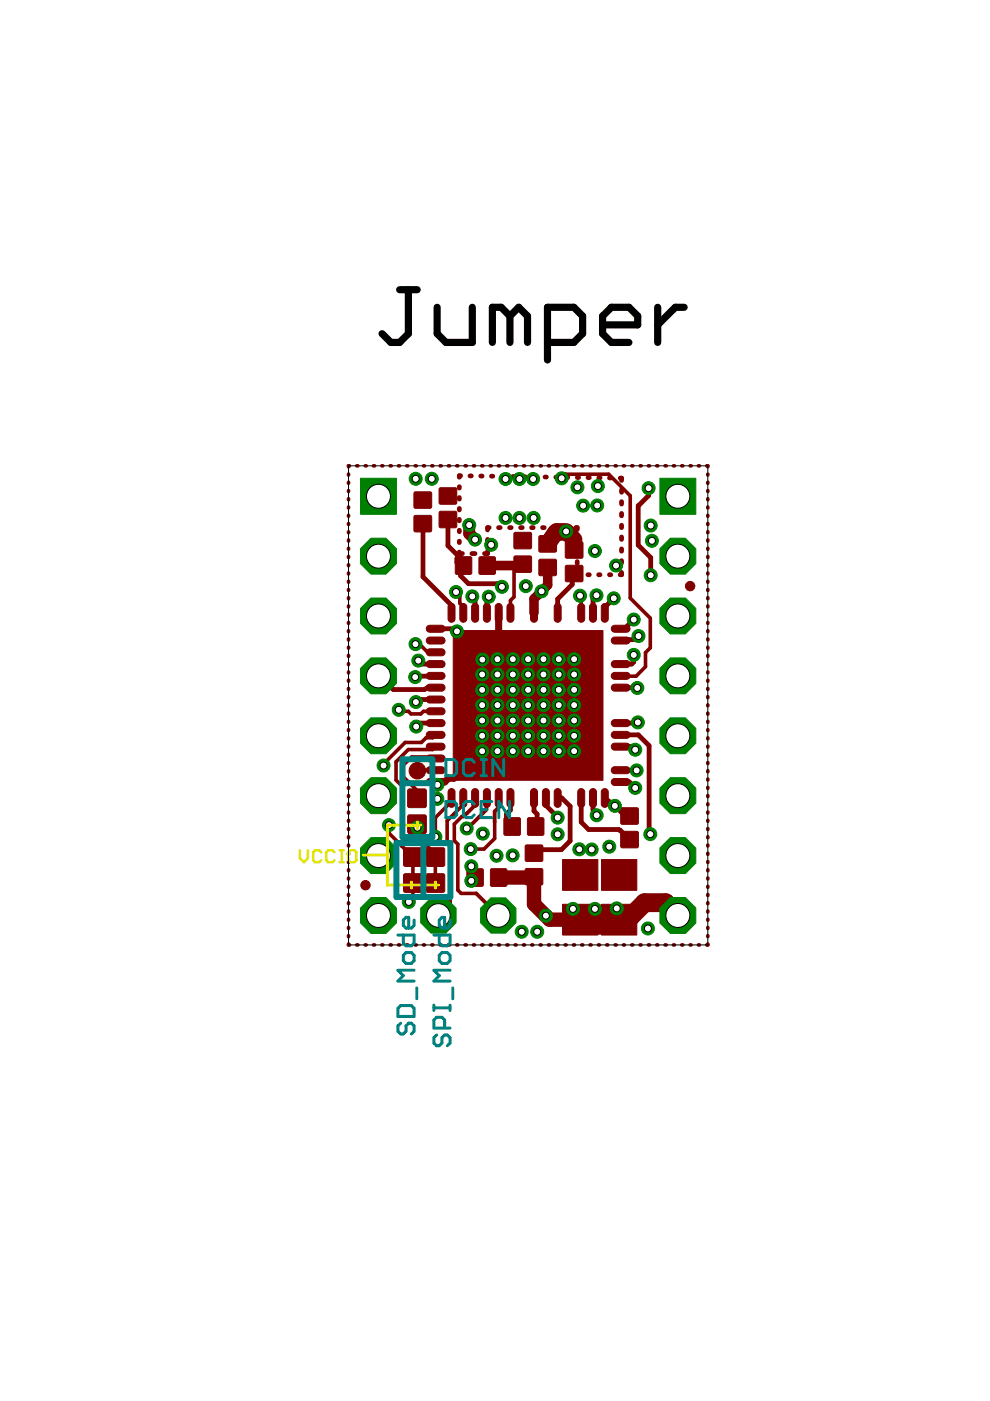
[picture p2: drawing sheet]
<svg xmlns="http://www.w3.org/2000/svg" width="210mm" height="297mm" viewBox="0 0 210 297" stroke-linecap="round" stroke-linejoin="round" font-family="sans-serif">
<g fill="#800000" stroke="#800000" stroke-width=".21">
<path d="M127.5 191.7h7.5v6.5h-7.5z"/>
<path d="M127.5 182.2h7.5v6.6h-7.5z"/>
<path d="M119.3 191.7h7.5v6.5h-7.5z"/>
<path d="M119.3 182.2h7.5v6.6h-7.5z"/>
<path d="M96.1 133.7h31.7v31.7h-31.7z"/>
</g>
<g fill="#800000" stroke="#800000" stroke-width=".21">
<path d="M131.8 176.3h3.4l.2 .3-.1 3-.3 .2-3.2-.1-.2-.3v-2.8z" fill-rule="evenodd"/>
<path d="M131.8 171.3h3.4l.2 .3-.1 3-.3 .2-3.2-.1-.2-.3v-2.8z" fill-rule="evenodd"/>
<path d="M114.4 113.6h3.4l.2 .3v3l-.3 .2-3.3-.1-.2-.3v-2.8z" fill-rule="evenodd"/>
<path d="M114.4 118.6h3.4l.2 .3v3l-.3 .2-3.3-.1-.2-.3v-2.8z" fill-rule="evenodd"/>
<path d="M109.1 112.9h3.4l.2 .3v3l-.3 .2-3.3-.1-.2-.3v-2.8z" fill-rule="evenodd"/>
<path d="M109.1 117.9h3.4l.2 .3v3l-.3 .2-3.3-.1-.2-.3v-2.8z" fill-rule="evenodd"/>
<path d="M120 114.9h3.4l.2 .3v3l-.3 .2-3.3-.1-.2-.3v-2.8z" fill-rule="evenodd"/>
<path d="M120 119.9h3.4l.2 .3v3l-.3 .2-3.3-.1-.2-.3v-2.8z" fill-rule="evenodd"/>
<path d="M111.5 179.2h3.4l.2 .3v3l-.3 .1h-3.3l-.2-.3v-2.8z" fill-rule="evenodd"/>
<path d="M111.5 184.2h3.4l.2 .3v3l-.3 .1h-3.3l-.2-.3v-2.8z" fill-rule="evenodd"/>
<path d="M106.9 173.5l.3-.1h2.8l.3 .1v3.3l-.1 .3h-3l-.3-.1z" fill-rule="evenodd"/>
<path d="M111.9 173.5l.3-.1h2.8l.3 .1v3.3l-.1 .3h-3l-.3-.1z" fill-rule="evenodd"/>
<path d="M99 184.3l.3-.1h2.8l.3 .1 .1 3.3-.2 .3h-3l-.3-.1z" fill-rule="evenodd"/>
<path d="M104 184.3l.3-.1h2.8l.3 .1 .1 3.3-.2 .3h-3l-.3-.1z" fill-rule="evenodd"/>
<path d="M127.7 128.2a.74 .74 0 0 1 .8-.2 .74 .74 0 0 1 .5 .7v2.5a.74 .74 0 0 1-.8 .7 .74 .74 0 0 1-.7-.7v-2.5z" fill-rule="evenodd"/>
<path d="M125.2 128.2a.74 .74 0 0 1 .8-.2 .74 .74 0 0 1 .5 .7v2.5a.74 .74 0 0 1-.8 .7 .74 .74 0 0 1-.7-.7v-2.5z" fill-rule="evenodd"/>
<path d="M122.7 128.2a.74 .74 0 0 1 .8-.2 .74 .74 0 0 1 .5 .7v2.5a.74 .74 0 0 1-.8 .7 .74 .74 0 0 1-.7-.7v-2.5z" fill-rule="evenodd"/>
<path d="M117.7 128.2a.74 .74 0 0 1 .8-.2 .74 .74 0 0 1 .5 .7v2.5a.74 .74 0 0 1-.8 .7 .74 .74 0 0 1-.7-.7v-2.5z" fill-rule="evenodd"/>
<path d="M112.7 128.2a.74 .74 0 0 1 .8-.2 .74 .74 0 0 1 .5 .7v2.5a.74 .74 0 0 1-.8 .7 .74 .74 0 0 1-.7-.7v-2.5z" fill-rule="evenodd"/>
<path d="M107.7 128.2a.74 .74 0 0 1 .8-.2 .74 .74 0 0 1 .5 .7v2.5a.74 .74 0 0 1-.8 .7 .74 .74 0 0 1-.7-.7v-2.5z" fill-rule="evenodd"/>
<path d="M105.2 128.2a.74 .74 0 0 1 .8-.2 .74 .74 0 0 1 .5 .7v2.5a.74 .74 0 0 1-.8 .7 .74 .74 0 0 1-.7-.7v-2.5z" fill-rule="evenodd"/>
<path d="M102.7 128.2a.74 .74 0 0 1 .8-.2 .74 .74 0 0 1 .5 .7v2.5a.74 .74 0 0 1-.8 .7 .74 .74 0 0 1-.7-.7v-2.5z" fill-rule="evenodd"/>
<path d="M100.2 128.2a.74 .74 0 0 1 .8-.2 .74 .74 0 0 1 .5 .7v2.5a.74 .74 0 0 1-.8 .7 .74 .74 0 0 1-.7-.7v-2.5z" fill-rule="evenodd"/>
<path d="M97.7 128.2a.74 .74 0 0 1 .8-.2 .74 .74 0 0 1 .5 .7v2.5a.74 .74 0 0 1-.8 .7 .74 .74 0 0 1-.7-.7v-2.5z" fill-rule="evenodd"/>
<path d="M95.2 128.2a.74 .74 0 0 1 .8-.2 .74 .74 0 0 1 .5 .7v2.5a.74 .74 0 0 1-.8 .7 .74 .74 0 0 1-.7-.7v-2.5z" fill-rule="evenodd"/>
<path d="M90.6 132.8l.5-.2h2.5a.74 .74 0 0 1 .8 .7 .74 .74 0 0 1-.8 .7h-2.5a.74 .74 0 0 1-.7-.4 .74 .74 0 0 1 .2-.8z" fill-rule="evenodd"/>
<path d="M90.6 135.3l.5-.2h2.5a.74 .74 0 0 1 .8 .7 .74 .74 0 0 1-.8 .7h-2.5a.74 .74 0 0 1-.7-.4 .74 .74 0 0 1 .2-.8z" fill-rule="evenodd"/>
<path d="M90.6 137.8l.5-.2h2.5a.74 .74 0 0 1 .8 .7 .74 .74 0 0 1-.8 .7h-2.5a.74 .74 0 0 1-.7-.4 .74 .74 0 0 1 .2-.8z" fill-rule="evenodd"/>
<path d="M90.6 140.3l.5-.2h2.5a.74 .74 0 0 1 .8 .7 .74 .74 0 0 1-.8 .7h-2.5a.74 .74 0 0 1-.7-.4 .74 .74 0 0 1 .2-.8z" fill-rule="evenodd"/>
<path d="M90.6 142.8l.5-.2h2.5a.74 .74 0 0 1 .8 .7 .74 .74 0 0 1-.8 .7h-2.5a.74 .74 0 0 1-.7-.4 .74 .74 0 0 1 .2-.8z" fill-rule="evenodd"/>
<path d="M90.6 145.3l.5-.2h2.5a.74 .74 0 0 1 .8 .7 .74 .74 0 0 1-.8 .7h-2.5a.74 .74 0 0 1-.7-.4 .74 .74 0 0 1 .2-.8z" fill-rule="evenodd"/>
<path d="M90.6 147.8l.5-.2h2.5a.74 .74 0 0 1 .8 .7 .74 .74 0 0 1-.8 .8h-2.5a.74 .74 0 0 1-.7-.5 .74 .74 0 0 1 .2-.8z" fill-rule="evenodd"/>
<path d="M90.6 150.3l.5-.2h2.5a.74 .74 0 0 1 .8 .7 .74 .74 0 0 1-.8 .8h-2.5a.74 .74 0 0 1-.7-.5 .74 .74 0 0 1 .2-.8z" fill-rule="evenodd"/>
<path d="M90.6 152.8l.5-.2h2.5a.74 .74 0 0 1 .8 .7 .74 .74 0 0 1-.8 .8h-2.5a.74 .74 0 0 1-.7-.5 .74 .74 0 0 1 .2-.8z" fill-rule="evenodd"/>
<path d="M90.6 155.3l.5-.2h2.5a.74 .74 0 0 1 .8 .7 .74 .74 0 0 1-.8 .7h-2.5a.74 .74 0 0 1-.7-.4 .74 .74 0 0 1 .2-.8z" fill-rule="evenodd"/>
<path d="M90.6 157.8l.5-.2h2.5a.74 .74 0 0 1 .8 .7 .74 .74 0 0 1-.8 .7h-2.5a.74 .74 0 0 1-.7-.4 .74 .74 0 0 1 .2-.8z" fill-rule="evenodd"/>
<path d="M90.6 160.3l.5-.2h2.5a.74 .74 0 0 1 .8 .7 .74 .74 0 0 1-.8 .7h-2.5a.74 .74 0 0 1-.7-.4 .74 .74 0 0 1 .2-.8z" fill-rule="evenodd"/>
<path d="M90.6 162.8l.5-.2h2.5a.74 .74 0 0 1 .8 .7 .74 .74 0 0 1-.8 .7h-2.5a.74 .74 0 0 1-.7-.4 .74 .74 0 0 1 .2-.8z" fill-rule="evenodd"/>
<path d="M90.6 165.3l.5-.2h2.5a.74 .74 0 0 1 .8 .7 .74 .74 0 0 1-.8 .7h-2.5a.74 .74 0 0 1-.7-.4 .74 .74 0 0 1 .2-.8z" fill-rule="evenodd"/>
<path d="M95.2 167.4a.74 .74 0 0 1 .8-.1 .74 .74 0 0 1 .5 .6v2.5a.74 .74 0 0 1-.8 .8 .74 .74 0 0 1-.7-.8v-2.5z" fill-rule="evenodd"/>
<path d="M97.7 167.4a.74 .74 0 0 1 .8-.1 .74 .74 0 0 1 .5 .6v2.5a.74 .74 0 0 1-.8 .8 .74 .74 0 0 1-.7-.8v-2.5z" fill-rule="evenodd"/>
<path d="M100.2 167.4a.74 .74 0 0 1 .8-.1 .74 .74 0 0 1 .5 .6v2.5a.74 .74 0 0 1-.8 .8 .74 .74 0 0 1-.7-.8v-2.5z" fill-rule="evenodd"/>
<path d="M102.7 167.4a.74 .74 0 0 1 .8-.1 .74 .74 0 0 1 .5 .6v2.5a.74 .74 0 0 1-.8 .8 .74 .74 0 0 1-.7-.8v-2.5z" fill-rule="evenodd"/>
<path d="M105.2 167.4a.74 .74 0 0 1 .8-.1 .74 .74 0 0 1 .5 .6v2.5a.74 .74 0 0 1-.8 .8 .74 .74 0 0 1-.7-.8v-2.5z" fill-rule="evenodd"/>
<path d="M107.7 167.4a.74 .74 0 0 1 .8-.1 .74 .74 0 0 1 .5 .6v2.5a.74 .74 0 0 1-.8 .8 .74 .74 0 0 1-.7-.8v-2.5z" fill-rule="evenodd"/>
<path d="M112.7 167.4a.74 .74 0 0 1 .8-.1 .74 .74 0 0 1 .5 .6v2.5a.74 .74 0 0 1-.8 .8 .74 .74 0 0 1-.7-.8v-2.5z" fill-rule="evenodd"/>
<path d="M115.2 167.4a.74 .74 0 0 1 .8-.1 .74 .74 0 0 1 .5 .6v2.5a.74 .74 0 0 1-.8 .8 .74 .74 0 0 1-.7-.8v-2.5z" fill-rule="evenodd"/>
<path d="M117.7 167.4a.74 .74 0 0 1 .8-.1 .74 .74 0 0 1 .5 .6v2.5a.74 .74 0 0 1-.8 .8 .74 .74 0 0 1-.7-.8v-2.5z" fill-rule="evenodd"/>
<path d="M122.7 167.4a.74 .74 0 0 1 .8-.1 .74 .74 0 0 1 .5 .6v2.5a.74 .74 0 0 1-.8 .8 .74 .74 0 0 1-.7-.8v-2.5z" fill-rule="evenodd"/>
<path d="M125.2 167.4a.74 .74 0 0 1 .8-.1 .74 .74 0 0 1 .5 .6v2.5a.74 .74 0 0 1-.8 .8 .74 .74 0 0 1-.7-.8v-2.5z" fill-rule="evenodd"/>
<path d="M127.7 167.4a.74 .74 0 0 1 .8-.1 .74 .74 0 0 1 .5 .6v2.5a.74 .74 0 0 1-.8 .8 .74 .74 0 0 1-.7-.8v-2.5z" fill-rule="evenodd"/>
<path d="M129.8 165.3l.5-.2h2.5a.74 .74 0 0 1 .8 .7 .74 .74 0 0 1-.8 .7h-2.5a.74 .74 0 0 1-.6-.4 .74 .74 0 0 1 .1-.8z" fill-rule="evenodd"/>
<path d="M129.8 162.8l.5-.2h2.5a.74 .74 0 0 1 .8 .7 .74 .74 0 0 1-.8 .7h-2.5a.74 .74 0 0 1-.6-.4 .74 .74 0 0 1 .1-.8z" fill-rule="evenodd"/>
<path d="M129.8 157.8l.5-.2h2.5a.74 .74 0 0 1 .8 .7 .74 .74 0 0 1-.8 .7h-2.5a.74 .74 0 0 1-.6-.4 .74 .74 0 0 1 .1-.8z" fill-rule="evenodd"/>
<path d="M129.8 155.3l.5-.2h2.5a.74 .74 0 0 1 .8 .7 .74 .74 0 0 1-.8 .7h-2.5a.74 .74 0 0 1-.6-.4 .74 .74 0 0 1 .1-.8z" fill-rule="evenodd"/>
<path d="M129.8 152.8l.5-.2h2.5a.74 .74 0 0 1 .8 .7 .74 .74 0 0 1-.8 .8h-2.5a.74 .74 0 0 1-.6-.5 .74 .74 0 0 1 .1-.8z" fill-rule="evenodd"/>
<path d="M129.8 145.3l.5-.2h2.5a.74 .74 0 0 1 .8 .7 .74 .74 0 0 1-.8 .7h-2.5a.74 .74 0 0 1-.6-.4 .74 .74 0 0 1 .1-.8z" fill-rule="evenodd"/>
<path d="M129.8 142.8l.5-.2h2.5a.74 .74 0 0 1 .8 .7 .74 .74 0 0 1-.8 .7h-2.5a.74 .74 0 0 1-.6-.4 .74 .74 0 0 1 .1-.8z" fill-rule="evenodd"/>
<path d="M129.8 140.3l.5-.2h2.5a.74 .74 0 0 1 .8 .7 .74 .74 0 0 1-.8 .7h-2.5a.74 .74 0 0 1-.6-.4 .74 .74 0 0 1 .1-.8z" fill-rule="evenodd"/>
<path d="M129.8 135.3l.5-.2h2.5a.74 .74 0 0 1 .8 .7 .74 .74 0 0 1-.8 .7h-2.5a.74 .74 0 0 1-.6-.4 .74 .74 0 0 1 .1-.8z" fill-rule="evenodd"/>
<path d="M129.8 132.8l.5-.2h2.5a.74 .74 0 0 1 .8 .7 .74 .74 0 0 1-.8 .7h-2.5a.74 .74 0 0 1-.6-.4 .74 .74 0 0 1 .1-.8z" fill-rule="evenodd"/>
<path d="M87.9 109.3h3.5l.1 .3v3l-.3 .2-3.3-.1-.1-.3v-2.8z" fill-rule="evenodd"/>
<path d="M87.9 104.3h3.5l.1 .3v3l-.3 .2-3.3-.1-.1-.3v-2.8z" fill-rule="evenodd"/>
<path d="M96.6 118.2l.3-.2h2.8l.3 .2v3.3l-.1 .2-3 .1-.3-.2z" fill-rule="evenodd"/>
<path d="M101.6 118.2l.3-.2h2.8l.3 .2 .1 3.3-.2 .2-3 .1-.3-.2z" fill-rule="evenodd"/>
<path d="M86.6 172.8h3.4l.3 .2 .1 3.3-.2 .4h-3.4l-.3-.2-.1-3.3z" fill-rule="evenodd"/>
<path d="M86.6 167.3h3.4l.3 .2 .1 3.3-.2 .4h-3.4l-.3-.2-.1-3.3z" fill-rule="evenodd"/>
<path d="M85.6 185.4l.4-.2 3.3 .1 .2 .3v3.4l-.4 .2h-3.3l-.2-.4z" fill-rule="evenodd"/>
<path d="M85.6 179.9l.4-.2 3.3 .1 .2 .3v3.4l-.4 .2h-3.3l-.2-.4z" fill-rule="evenodd"/>
<path d="M90.4 185.4l.3-.2 3.4 .1 .2 .3-.1 3.4-.3 .2h-3.4l-.2-.4z" fill-rule="evenodd"/>
<path d="M90.4 179.9l.3-.2 3.4 .1 .2 .3-.1 3.4-.3 .2h-3.4l-.2-.4z" fill-rule="evenodd"/>
<path d="M93.3 103.4h3.4l.2 .4-.1 2.9-.3 .2h-3.2l-.2-.3v-2.8z" fill-rule="evenodd"/>
<path d="M93.3 108.4h3.4l.2 .3-.1 3-.3 .2h-3.2l-.2-.3v-2.9z" fill-rule="evenodd"/>
<circle cx="88.5" cy="163.4" r="1.76"/>
<circle cx="77.5" cy="187.7" r=".99"/>
<circle cx="146.3" cy="124.3" r=".99"/>
</g>
<g fill="none" stroke="#800000" stroke-width=".78">
<path d="M74.1 98.8h-.2v.2M75.6 98.8h.3M77.4 98.8h.2M79.2 98.8h.2M81 98.8h.2M82.7 98.8h.3M84.5 98.8h.2M86.3 98.8h.2M88 98.8h.2M89.8 98.8h.2M91.6 98.8h.2M93.3 98.8h.2"/>
<path d="M95.1 98.8h.2M96.9 98.8h.2M98.6 98.8h.2M100.4 98.8h.2M102.2 98.8h.2M103.9 98.8h.2M105.7 98.8h.2M107.5 98.8h.2M109.2 98.8h.2M111 98.8h.2M112.8 98.8h.2M114.5 98.8h.2"/>
<path d="M116.3 98.8h.2M118 98.8h.3M119.8 98.8h.2M121.6 98.8h.2M123.4 98.8h.2M125.1 98.8h.2M126.9 98.8h.2M128.7 98.8h.2M130.4 98.8h.2M132.2 98.8h.2M134 98.8h.2M135.7 98.8h.2"/>
<path d="M137.5 98.8h.2M139.3 98.8h.2M141 98.8h.2M142.8 98.8h.2M144.5 98.8h.3M146.3 98.8h.2M148.1 98.8h.2M149.9 98.8h.2v.2M73.9 100.5v.2M73.9 102.3v.2M73.9 104v.2M73.9 105.7v.3"/>
<path d="M73.9 107.5v.2M73.9 109.3v.2M73.9 111v.2M73.9 112.8v.1M73.9 114.5v.2M73.9 116.2v.2M73.9 118v.2M73.9 119.7v.2M150.1 100.5v.2M150.1 102.3v.2M150.1 104v.2M150.1 105.7v.3"/>
<path d="M150.1 107.5v.2M150.1 109.3v.2M150.1 111v.2M150.1 112.8v.1M150.1 114.5v.2M150.1 116.2v.2M150.1 118v.2M150.1 119.7v.2M73.9 121.5v.2M73.9 123.2v.2M73.9 125v.2M73.9 126.7v.2"/>
<path d="M73.9 128.5v.2M73.9 130.2v.2M73.9 132v.2M73.9 133.7v.2M73.9 135.5v.2M73.9 137.2v.2M73.9 139v.2M150.1 121.5v.2M150.1 123.2v.2M150.1 125v.2M150.1 126.7v.2M150.1 128.5v.2"/>
<path d="M150.1 130.2v.2M150.1 132v.2M150.1 133.7v.2M150.1 135.5v.2M150.1 137.2v.2M150.1 139v.2M73.9 140.7v.2M73.9 142.5v.2M73.9 144.2v.2M73.9 146v.2M73.9 147.7v.2M73.9 149.5v.1"/>
<path d="M73.9 151.2v.2M73.9 153v.1M73.9 154.7v.2M73.9 156.4v.3M73.9 158.2v.2M73.9 159.9v.2M150.1 140.7v.2M150.1 142.5v.2M150.1 144.2v.2M150.1 146v.2M150.1 147.7v.2M150.1 149.5v.1"/>
<path d="M150.1 151.2v.2M150.1 153v.1M150.1 154.7v.2M150.1 156.4v.3M150.1 158.2v.2M150.1 159.9v.2M73.9 161.7v.2M73.9 163.4v.2M73.9 165.2v.2M73.9 166.9v.2M73.9 168.7v.2M73.9 170.4v.2"/>
<path d="M73.9 172.2v.2M73.9 173.9v.2M73.9 175.7v.2M73.9 177.4v.2M73.9 179.2v.2M150.1 161.7v.2M150.1 163.4v.2M150.1 165.2v.2M150.1 166.9v.2M150.1 168.7v.2M150.1 170.4v.2M150.1 172.2v.2"/>
<path d="M150.1 173.9v.2M150.1 175.7v.2M150.1 177.4v.2M150.1 179.2v.2M73.9 180.9v.2M73.9 182.7v.2M73.9 184.4v.2M73.9 186.2v.2M73.9 187.9v.2M73.9 189.7v.2M73.9 191.4v.2M73.9 193.1v.3"/>
<path d="M73.9 194.9v.2M73.9 196.6v.2M73.9 198.4v.2M150.1 180.9v.2M150.1 182.7v.2M150.1 184.4v.2M150.1 186.2v.2M150.1 187.9v.2M150.1 189.7v.2M150.1 191.4v.2M150.1 193.1v.3M150.1 194.9v.2"/>
<path d="M150.1 196.6v.2M150.1 198.4v.2M73.9 200.2v.1h.2M75.6 200.3h.3M77.4 200.3h.2M79.2 200.3h.2M81 200.3h.2M82.7 200.3h.3M84.5 200.3h.2M86.3 200.3h.2M88 200.3h.2M89.8 200.3h.2"/>
<path d="M91.6 200.3h.2M93.3 200.3h.2M95.1 200.3h.2M96.9 200.3h.2M98.6 200.3h.2M100.4 200.3h.2M102.2 200.3h.2M103.9 200.3h.2M105.7 200.3h.2M107.5 200.3h.2M109.2 200.3h.2M111 200.3h.2"/>
<path d="M112.8 200.3h.2M114.5 200.3h.2M116.3 200.3h.2M118 200.3h.3M119.8 200.3h.2M121.6 200.3h.2M123.4 200.3h.2M125.1 200.3h.2M126.9 200.3h.2M128.7 200.3h.2M130.4 200.3h.2M132.2 200.3h.2"/>
<path d="M134 200.3h.2M135.7 200.3h.2M137.5 200.3h.2M139.3 200.3h.2M141 200.3h.2M142.8 200.3h.2M144.5 200.3h.3M146.3 200.3h.2M148.1 200.3h.2M150.1 200.2v.1h-.2"/>
</g>
<g fill="none" stroke="#800000" stroke-width="1">
<path d="M89.6 111l.1-.2v11.5l6 6.1v1.5M95 110.2v5.5l2.5 2.6 .8 1.6M96.9 118.3v1l1.4 .6M97.4 103.2v.3M97.4 105.5v.3M97.4 107.8v.3M97.4 110.1v.3M97.4 112.4v.3M97.4 114.7v.3M97.4 117.1v.3h.6M97.7 100.9h-.3v.3M98.3 119.9l-.7 .1v2.1l1.7 1.7h6.2l.9 .6"/>
<path d="M99.7 100.9h.2M100.1 117.4h.6M101.9 100.9h.3M103.4 116.9v.5h-.7M103.4 114.4v.5M103.4 119.9h-.1M103.7 111.9h-.3v.5M104.2 101h.3M105.7 111.9h.3M106.5 101h.3M108.1 111.9h.3M108.8 101h.2"/>
<path d="M109 119.9h1.4M110.4 111.9h.3M111 101.1h.3M112.7 111.9h.4M113.3 101.1h.3M115 111.9h.4M115.6 101.1h.2M117.4 111.9h.3M117.9 101.2h.2M119.7 111.9h.3M120.1 101.2h.3M122 111.9h.4v.4"/>
<path d="M122.4 114.3v.4M122.4 116.7v.4M122.4 119.1v.4M122.4 101.2h.3M124.7 101.3h.2M127 101.3h.2M129.2 101.3h.3M131.5 101.4h.3v.5M131.8 103.9v.5M131.8 106.4v.5M131.8 108.9v.5M131.8 111.4v.5"/>
<path d="M131.8 113.9v.5M131.8 116.4v.5M131.8 118.9v.5M137.5 103.5v1.6l-2.2 2.1v8.4l2.7 2.6v3.8M91 138.2v.1M92.4 133.3h3.9l.6 .6M100.1 126.4l.6 .7v2.8M103.6 126.5l-.4 .4v3M121.7 121.6l-.4 .8v1.5l-3.1 3.1v2.9M122.4 121.5v.4h.3M124.7 121.9h.2M126.5 126.2l-.8 .8v2.9"/>
<path d="M126.9 121.9h.3M129.2 121.9h.3M130.1 126.9l-1.9 1.9v1.1M131.8 121.4v.5h-.3M134.4 131.4l-2 1.9h-.8M134.4 138.9v1.5l-.5 .4h-2.3M135.4 134.9l-.8 .7h-2.8l-.2 .2M80.2 143.3l3.2 2.9h6.6l.6-.4h.3M88.7 140.1l.3 .7h3.4M91.9 143.4h-2.7l-1.2 .2M92.2 158.1l.2 .2M92.4 153.3h-3.6l-.6 .8"/>
<path d="M92.4 148.3h-3.6l-.6 .5M102.2 159.3l-4.6 4.6h-.2M131.6 158.3h2.4l.7 .7M131.6 145.8l3.5 .1M131.7 155.7l-.1 .1h3.7l2.3 2.3v18.5l.3 .2M135.2 153.2l-.1 .1h-3.5M88.5 174.8v.7M108.2 169.2v2.5l-.8 .9v2.2l1.2 .4M113.2 169.2v2.8l.7 .6v2.2l-.3 .4M115.7 169.2v1.6l2.5 2.6M118.2 169.2h.9l1.8 1.7v7.4l-1.9 1.8h-4.5l-.6 .7-.7 .1M123.2 169.2v5.1l1.6 1.6h6.3l.4 .1 2 2"/>
<path d="M125.9 169.3l-.2-.1v2.5l.8 .8v.3M128.2 169.2l2.2 1.7 2.1 2.1h1M131.6 163.3h3.4M131.6 165.8h1.8l1.3 1.2M123 185.5l-2.8 2.8"/>
</g>
<path d="M105.7 129.9v9.6l-.2 .3M97.4 163.9l-1.2 1.1h-1.1l-.8 .8h-1.9" fill="none" stroke="#800000" stroke-width="1.5"/>
<path d="M99.5 111.3v1.9l1.2 1.2M121.7 114.4v2.2" fill="none" stroke="#800000" stroke-width="2.5"/>
<path d="M120 112.7h-2l-1.9 2.6 1.7-2.4h2.4l1.5 1.5" fill="none" stroke="#800000" stroke-width="3.5"/>
<g fill="none" stroke="#800000" stroke-width=".76">
<path d="M109 119.9v6.7l-.8 .7v2.6M119.1 101.4l.9-.9h9.1l4.5 4.6v21.7l4.3 4.3v6.3l-1 1v3l-2 2-3.3-.1M88.1 136.6h.8l1.8 1.7h1.7M96.7 125.5l.8 .8v1.6l.7 .8v1.2M123 126.3l.2 .3v3.3M84.5 150.5l.3 .3h1.8l.5 .6h2.1l.6-.6h2.6M90.9 145.8h1.5M92.4 143.3l-.5 .1M92.4 158.3l-.7 .6h-5.1l-2.6 2.6v3.9l1.3 1.3v10.6l1.3 1.3h3.2l2.5 2.5v.6M92.4 155.8l-.7 .6h-1.4l-1 1h-3.4l-4.6 4.6v.3M82.5 174.9v1.7l2.7 2.7M85.2 179.3v.1"/>
<path d="M85.2 179.4l2.3 2.3M88.4 174.8h.1M88.5 169.1l-.1 .1M92.4 160.8l-.3-.3h-4.8l-1.8 1.7v2.5l3 3v1.5M92.4 163.3l-3.9 .1M95.7 169.2l-.2 .2v.8l-3.2 3.2v4M98.2 169.2v1.5M98.2 170.6l-3.4 3.4v4.9l.6 .6v12.1M99 172.4l-.7 .7h-.4l-1.6 1.6v3.5l.8 .8v9.7l.7 .7h3.2M104.9 174.3v3.5l-2.3 2.2h-2.8M87.5 182v4.4M92.3 187.2h-4.8v3.3l-.8 .7"/>
<path d="M92.3 182.1v5M95.5 191.6l-2.6 2.5M101 189.4h.1"/>
</g>
<path d="M110.8 119.6l-.4 .3h-7.1M116.1 120.3v3.8l-2.9 2.9v2.9" fill="none" stroke="#800000" stroke-width="2"/>
<path d="M100.7 169.2v1.5l-1.7 1.7M103.2 169.2l-.1 2.4-4 4h-.1M105.7 169.2l.1 1.9-.9 .9v2.3M93.9 193.1l-1 1M101 189.4l4.6 4.7" fill="none" stroke="#800000" stroke-width=".8"/>
<path d="M123 194.4v.6l.5-.5M143.7 194.1l-2.6-2.7h-4.4l-3.1 3.1-2.3 .5" fill="none" stroke="#800000" stroke-width="4"/>
<path d="M123 195h8.3" fill="none" stroke="#800000" stroke-width="6.3"/>
<path d="M105.7 186.1h6.9l.6-.2v5.8l3.3 3.3h6.5" fill="none" stroke="#800000" stroke-width="3"/>
<path d="M76.4 101.4h7.7v7.6h-7.7z" fill="#008000" stroke="#008000" stroke-width=".21"/>
<circle cx="80.2" cy="105.2" r="2.54" fill="#fff" stroke="#000" stroke-width=".21"/>
<circle cx="80.2" cy="117.9" r="4.1" fill="#008000" stroke="#008000" stroke-width=".21"/>
<circle cx="80.2" cy="117.9" r="2.54" fill="#fff" stroke="#000" stroke-width=".21"/>
<circle cx="80.2" cy="130.6" r="4.1" fill="#008000" stroke="#008000" stroke-width=".21"/>
<circle cx="80.2" cy="130.6" r="2.54" fill="#fff" stroke="#000" stroke-width=".21"/>
<circle cx="80.2" cy="143.3" r="4.1" fill="#008000" stroke="#008000" stroke-width=".21"/>
<circle cx="80.2" cy="143.3" r="2.54" fill="#fff" stroke="#000" stroke-width=".21"/>
<circle cx="80.2" cy="156" r="4.1" fill="#008000" stroke="#008000" stroke-width=".21"/>
<circle cx="80.2" cy="156" r="2.54" fill="#fff" stroke="#000" stroke-width=".21"/>
<circle cx="80.2" cy="168.7" r="4.1" fill="#008000" stroke="#008000" stroke-width=".21"/>
<circle cx="80.2" cy="168.7" r="2.54" fill="#fff" stroke="#000" stroke-width=".21"/>
<circle cx="80.2" cy="181.4" r="4.1" fill="#008000" stroke="#008000" stroke-width=".21"/>
<circle cx="80.2" cy="181.4" r="2.54" fill="#fff" stroke="#000" stroke-width=".21"/>
<circle cx="80.2" cy="194.1" r="4.1" fill="#008000" stroke="#008000" stroke-width=".21"/>
<circle cx="80.2" cy="194.1" r="2.54" fill="#fff" stroke="#000" stroke-width=".21"/>
<path d="M139.9 101.4h7.6v7.6h-7.6z" fill="#008000" stroke="#008000" stroke-width=".21"/>
<circle cx="143.7" cy="105.2" r="2.54" fill="#fff" stroke="#000" stroke-width=".21"/>
<circle cx="143.7" cy="117.9" r="4.1" fill="#008000" stroke="#008000" stroke-width=".21"/>
<circle cx="143.7" cy="117.9" r="2.54" fill="#fff" stroke="#000" stroke-width=".21"/>
<circle cx="143.7" cy="130.6" r="4.1" fill="#008000" stroke="#008000" stroke-width=".21"/>
<circle cx="143.7" cy="130.6" r="2.54" fill="#fff" stroke="#000" stroke-width=".21"/>
<circle cx="143.7" cy="143.3" r="4.1" fill="#008000" stroke="#008000" stroke-width=".21"/>
<circle cx="143.7" cy="143.3" r="2.54" fill="#fff" stroke="#000" stroke-width=".21"/>
<circle cx="143.7" cy="156" r="4.1" fill="#008000" stroke="#008000" stroke-width=".21"/>
<circle cx="143.7" cy="156" r="2.54" fill="#fff" stroke="#000" stroke-width=".21"/>
<circle cx="143.7" cy="168.7" r="4.1" fill="#008000" stroke="#008000" stroke-width=".21"/>
<circle cx="143.7" cy="168.7" r="2.54" fill="#fff" stroke="#000" stroke-width=".21"/>
<circle cx="143.7" cy="181.4" r="4.1" fill="#008000" stroke="#008000" stroke-width=".21"/>
<circle cx="143.7" cy="181.4" r="2.54" fill="#fff" stroke="#000" stroke-width=".21"/>
<circle cx="143.7" cy="194.1" r="4.1" fill="#008000" stroke="#008000" stroke-width=".21"/>
<circle cx="143.7" cy="194.1" r="2.54" fill="#fff" stroke="#000" stroke-width=".21"/>
<circle cx="105.6" cy="194.1" r="4.1" fill="#008000" stroke="#008000" stroke-width=".21"/>
<circle cx="105.6" cy="194.1" r="2.5" fill="#fff" stroke="#000" stroke-width=".21"/>
<circle cx="92.9" cy="194.1" r="4.1" fill="#008000" stroke="#008000" stroke-width=".21"/>
<circle cx="92.9" cy="194.1" r="2.5" fill="#fff" stroke="#000" stroke-width=".21"/>
<circle cx="112" cy="149.5" r="1.38" fill="#008000" stroke="#008000" stroke-width=".21"/>
<circle cx="112" cy="149.5" r=".74" fill="#fff" stroke="#000" stroke-width=".21"/>
<circle cx="115.2" cy="149.5" r="1.38" fill="#008000" stroke="#008000" stroke-width=".21"/>
<circle cx="115.2" cy="149.5" r=".74" fill="#fff" stroke="#000" stroke-width=".21"/>
<circle cx="118.5" cy="149.5" r="1.38" fill="#008000" stroke="#008000" stroke-width=".21"/>
<circle cx="118.5" cy="149.5" r=".74" fill="#fff" stroke="#000" stroke-width=".21"/>
<circle cx="102.2" cy="149.5" r="1.38" fill="#008000" stroke="#008000" stroke-width=".21"/>
<circle cx="102.2" cy="149.5" r=".74" fill="#fff" stroke="#000" stroke-width=".21"/>
<circle cx="105.5" cy="149.5" r="1.38" fill="#008000" stroke="#008000" stroke-width=".21"/>
<circle cx="105.5" cy="149.5" r=".74" fill="#fff" stroke="#000" stroke-width=".21"/>
<circle cx="108.7" cy="149.5" r="1.38" fill="#008000" stroke="#008000" stroke-width=".21"/>
<circle cx="108.7" cy="149.5" r=".74" fill="#fff" stroke="#000" stroke-width=".21"/>
<circle cx="105.5" cy="146.3" r="1.38" fill="#008000" stroke="#008000" stroke-width=".21"/>
<circle cx="105.5" cy="146.3" r=".74" fill="#fff" stroke="#000" stroke-width=".21"/>
<circle cx="108.7" cy="146.3" r="1.38" fill="#008000" stroke="#008000" stroke-width=".21"/>
<circle cx="108.7" cy="146.3" r=".74" fill="#fff" stroke="#000" stroke-width=".21"/>
<circle cx="112" cy="146.3" r="1.38" fill="#008000" stroke="#008000" stroke-width=".21"/>
<circle cx="112" cy="146.3" r=".74" fill="#fff" stroke="#000" stroke-width=".21"/>
<circle cx="115.2" cy="146.3" r="1.38" fill="#008000" stroke="#008000" stroke-width=".21"/>
<circle cx="115.2" cy="146.3" r=".74" fill="#fff" stroke="#000" stroke-width=".21"/>
<circle cx="118.5" cy="146.3" r="1.38" fill="#008000" stroke="#008000" stroke-width=".21"/>
<circle cx="118.5" cy="146.3" r=".74" fill="#fff" stroke="#000" stroke-width=".21"/>
<circle cx="121.7" cy="146.3" r="1.38" fill="#008000" stroke="#008000" stroke-width=".21"/>
<circle cx="121.7" cy="146.3" r=".74" fill="#fff" stroke="#000" stroke-width=".21"/>
<circle cx="105.5" cy="143" r="1.38" fill="#008000" stroke="#008000" stroke-width=".21"/>
<circle cx="105.5" cy="143" r=".74" fill="#fff" stroke="#000" stroke-width=".21"/>
<circle cx="108.7" cy="143" r="1.38" fill="#008000" stroke="#008000" stroke-width=".21"/>
<circle cx="108.7" cy="143" r=".74" fill="#fff" stroke="#000" stroke-width=".21"/>
<circle cx="112" cy="143" r="1.38" fill="#008000" stroke="#008000" stroke-width=".21"/>
<circle cx="112" cy="143" r=".74" fill="#fff" stroke="#000" stroke-width=".21"/>
<circle cx="115.2" cy="143" r="1.38" fill="#008000" stroke="#008000" stroke-width=".21"/>
<circle cx="115.2" cy="143" r=".74" fill="#fff" stroke="#000" stroke-width=".21"/>
<circle cx="118.5" cy="143" r="1.38" fill="#008000" stroke="#008000" stroke-width=".21"/>
<circle cx="118.5" cy="143" r=".74" fill="#fff" stroke="#000" stroke-width=".21"/>
<circle cx="105.5" cy="139.8" r="1.38" fill="#008000" stroke="#008000" stroke-width=".21"/>
<circle cx="105.5" cy="139.8" r=".74" fill="#fff" stroke="#000" stroke-width=".21"/>
<circle cx="108.7" cy="139.8" r="1.38" fill="#008000" stroke="#008000" stroke-width=".21"/>
<circle cx="108.7" cy="139.8" r=".74" fill="#fff" stroke="#000" stroke-width=".21"/>
<circle cx="115.2" cy="139.8" r="1.38" fill="#008000" stroke="#008000" stroke-width=".21"/>
<circle cx="115.2" cy="139.8" r=".74" fill="#fff" stroke="#000" stroke-width=".21"/>
<circle cx="121.7" cy="139.8" r="1.38" fill="#008000" stroke="#008000" stroke-width=".21"/>
<circle cx="121.7" cy="139.8" r=".74" fill="#fff" stroke="#000" stroke-width=".21"/>
<circle cx="102.2" cy="152.8" r="1.38" fill="#008000" stroke="#008000" stroke-width=".21"/>
<circle cx="102.2" cy="152.8" r=".74" fill="#fff" stroke="#000" stroke-width=".21"/>
<circle cx="105.5" cy="152.8" r="1.38" fill="#008000" stroke="#008000" stroke-width=".21"/>
<circle cx="105.5" cy="152.8" r=".74" fill="#fff" stroke="#000" stroke-width=".21"/>
<circle cx="108.7" cy="152.8" r="1.38" fill="#008000" stroke="#008000" stroke-width=".21"/>
<circle cx="108.7" cy="152.8" r=".74" fill="#fff" stroke="#000" stroke-width=".21"/>
<circle cx="112" cy="152.8" r="1.38" fill="#008000" stroke="#008000" stroke-width=".21"/>
<circle cx="112" cy="152.8" r=".74" fill="#fff" stroke="#000" stroke-width=".21"/>
<circle cx="115.2" cy="152.8" r="1.38" fill="#008000" stroke="#008000" stroke-width=".21"/>
<circle cx="115.2" cy="152.8" r=".74" fill="#fff" stroke="#000" stroke-width=".21"/>
<circle cx="118.5" cy="152.8" r="1.38" fill="#008000" stroke="#008000" stroke-width=".21"/>
<circle cx="118.5" cy="152.8" r=".74" fill="#fff" stroke="#000" stroke-width=".21"/>
<circle cx="121.7" cy="152.8" r="1.38" fill="#008000" stroke="#008000" stroke-width=".21"/>
<circle cx="121.7" cy="152.8" r=".74" fill="#fff" stroke="#000" stroke-width=".21"/>
<circle cx="105.5" cy="156" r="1.38" fill="#008000" stroke="#008000" stroke-width=".21"/>
<circle cx="105.5" cy="156" r=".74" fill="#fff" stroke="#000" stroke-width=".21"/>
<circle cx="108.7" cy="156" r="1.38" fill="#008000" stroke="#008000" stroke-width=".21"/>
<circle cx="108.7" cy="156" r=".74" fill="#fff" stroke="#000" stroke-width=".21"/>
<circle cx="112" cy="156" r="1.38" fill="#008000" stroke="#008000" stroke-width=".21"/>
<circle cx="112" cy="156" r=".74" fill="#fff" stroke="#000" stroke-width=".21"/>
<circle cx="115.2" cy="156" r="1.38" fill="#008000" stroke="#008000" stroke-width=".21"/>
<circle cx="115.2" cy="156" r=".74" fill="#fff" stroke="#000" stroke-width=".21"/>
<circle cx="118.5" cy="156" r="1.38" fill="#008000" stroke="#008000" stroke-width=".21"/>
<circle cx="118.5" cy="156" r=".74" fill="#fff" stroke="#000" stroke-width=".21"/>
<circle cx="121.7" cy="156" r="1.38" fill="#008000" stroke="#008000" stroke-width=".21"/>
<circle cx="121.7" cy="156" r=".74" fill="#fff" stroke="#000" stroke-width=".21"/>
<circle cx="115.2" cy="159.3" r="1.38" fill="#008000" stroke="#008000" stroke-width=".21"/>
<circle cx="115.2" cy="159.3" r=".74" fill="#fff" stroke="#000" stroke-width=".21"/>
<circle cx="121.7" cy="159.3" r="1.38" fill="#008000" stroke="#008000" stroke-width=".21"/>
<circle cx="121.7" cy="159.3" r=".74" fill="#fff" stroke="#000" stroke-width=".21"/>
<circle cx="102.2" cy="159.3" r="1.38" fill="#008000" stroke="#008000" stroke-width=".21"/>
<circle cx="102.2" cy="159.3" r=".74" fill="#fff" stroke="#000" stroke-width=".21"/>
<circle cx="105.5" cy="159.3" r="1.38" fill="#008000" stroke="#008000" stroke-width=".21"/>
<circle cx="105.5" cy="159.3" r=".74" fill="#fff" stroke="#000" stroke-width=".21"/>
<circle cx="108.7" cy="159.3" r="1.38" fill="#008000" stroke="#008000" stroke-width=".21"/>
<circle cx="108.7" cy="159.3" r=".74" fill="#fff" stroke="#000" stroke-width=".21"/>
<circle cx="112" cy="159.3" r="1.38" fill="#008000" stroke="#008000" stroke-width=".21"/>
<circle cx="112" cy="159.3" r=".74" fill="#fff" stroke="#000" stroke-width=".21"/>
<circle cx="118.5" cy="159.3" r="1.38" fill="#008000" stroke="#008000" stroke-width=".21"/>
<circle cx="118.5" cy="159.3" r=".74" fill="#fff" stroke="#000" stroke-width=".21"/>
<circle cx="121.7" cy="149.5" r="1.38" fill="#008000" stroke="#008000" stroke-width=".21"/>
<circle cx="121.7" cy="149.5" r=".74" fill="#fff" stroke="#000" stroke-width=".21"/>
<circle cx="121.7" cy="143" r="1.38" fill="#008000" stroke="#008000" stroke-width=".21"/>
<circle cx="121.7" cy="143" r=".74" fill="#fff" stroke="#000" stroke-width=".21"/>
<circle cx="118.5" cy="139.8" r="1.38" fill="#008000" stroke="#008000" stroke-width=".21"/>
<circle cx="118.5" cy="139.8" r=".74" fill="#fff" stroke="#000" stroke-width=".21"/>
<circle cx="112" cy="139.8" r="1.38" fill="#008000" stroke="#008000" stroke-width=".21"/>
<circle cx="112" cy="139.8" r=".74" fill="#fff" stroke="#000" stroke-width=".21"/>
<circle cx="102.2" cy="143" r="1.38" fill="#008000" stroke="#008000" stroke-width=".21"/>
<circle cx="102.2" cy="143" r=".74" fill="#fff" stroke="#000" stroke-width=".21"/>
<circle cx="102.2" cy="146.3" r="1.38" fill="#008000" stroke="#008000" stroke-width=".21"/>
<circle cx="102.2" cy="146.3" r=".74" fill="#fff" stroke="#000" stroke-width=".21"/>
<circle cx="120" cy="112.7" r="1.38" fill="#008000" stroke="#008000" stroke-width=".21"/>
<circle cx="120" cy="112.7" r=".74" fill="#fff" stroke="#000" stroke-width=".21"/>
<circle cx="96.9" cy="133.9" r="1.38" fill="#008000" stroke="#008000" stroke-width=".21"/>
<circle cx="96.9" cy="133.9" r=".74" fill="#fff" stroke="#000" stroke-width=".21"/>
<circle cx="91.5" cy="101.5" r="1.38" fill="#008000" stroke="#008000" stroke-width=".21"/>
<circle cx="91.5" cy="101.5" r=".74" fill="#fff" stroke="#000" stroke-width=".21"/>
<circle cx="102.2" cy="156" r="1.38" fill="#008000" stroke="#008000" stroke-width=".21"/>
<circle cx="102.2" cy="156" r=".74" fill="#fff" stroke="#000" stroke-width=".21"/>
<circle cx="92.7" cy="166.4" r="1.38" fill="#008000" stroke="#008000" stroke-width=".21"/>
<circle cx="92.7" cy="166.4" r=".74" fill="#fff" stroke="#000" stroke-width=".21"/>
<circle cx="88.1" cy="101.5" r="1.38" fill="#008000" stroke="#008000" stroke-width=".21"/>
<circle cx="88.1" cy="101.5" r=".74" fill="#fff" stroke="#000" stroke-width=".21"/>
<circle cx="92.7" cy="169.4" r="1.38" fill="#008000" stroke="#008000" stroke-width=".21"/>
<circle cx="92.7" cy="169.4" r=".74" fill="#fff" stroke="#000" stroke-width=".21"/>
<circle cx="102.3" cy="139.8" r="1.38" fill="#008000" stroke="#008000" stroke-width=".21"/>
<circle cx="102.3" cy="139.8" r=".74" fill="#fff" stroke="#000" stroke-width=".21"/>
<circle cx="99.9" cy="183.7" r="1.38" fill="#008000" stroke="#008000" stroke-width=".21"/>
<circle cx="99.9" cy="183.7" r=".74" fill="#fff" stroke="#000" stroke-width=".21"/>
<circle cx="99.9" cy="186.8" r="1.38" fill="#008000" stroke="#008000" stroke-width=".21"/>
<circle cx="99.9" cy="186.8" r=".74" fill="#fff" stroke="#000" stroke-width=".21"/>
<circle cx="96.7" cy="125.5" r="1.38" fill="#008000" stroke="#008000" stroke-width=".21"/>
<circle cx="96.7" cy="125.5" r=".74" fill="#fff" stroke="#000" stroke-width=".21"/>
<circle cx="103.6" cy="126.5" r="1.38" fill="#008000" stroke="#008000" stroke-width=".21"/>
<circle cx="103.6" cy="126.5" r=".74" fill="#fff" stroke="#000" stroke-width=".21"/>
<circle cx="100.1" cy="126.4" r="1.38" fill="#008000" stroke="#008000" stroke-width=".21"/>
<circle cx="100.1" cy="126.4" r=".74" fill="#fff" stroke="#000" stroke-width=".21"/>
<circle cx="135" cy="163.3" r="1.38" fill="#008000" stroke="#008000" stroke-width=".21"/>
<circle cx="135" cy="163.3" r=".74" fill="#fff" stroke="#000" stroke-width=".21"/>
<circle cx="134.7" cy="167" r="1.38" fill="#008000" stroke="#008000" stroke-width=".21"/>
<circle cx="134.7" cy="167" r=".74" fill="#fff" stroke="#000" stroke-width=".21"/>
<circle cx="134.7" cy="159" r="1.38" fill="#008000" stroke="#008000" stroke-width=".21"/>
<circle cx="134.7" cy="159" r=".74" fill="#fff" stroke="#000" stroke-width=".21"/>
<circle cx="110.6" cy="197.5" r="1.38" fill="#008000" stroke="#008000" stroke-width=".21"/>
<circle cx="110.6" cy="197.5" r=".74" fill="#fff" stroke="#000" stroke-width=".21"/>
<circle cx="108.7" cy="181.4" r="1.38" fill="#008000" stroke="#008000" stroke-width=".21"/>
<circle cx="108.7" cy="181.4" r=".74" fill="#fff" stroke="#000" stroke-width=".21"/>
<circle cx="105.3" cy="181.4" r="1.38" fill="#008000" stroke="#008000" stroke-width=".21"/>
<circle cx="105.3" cy="181.4" r=".74" fill="#fff" stroke="#000" stroke-width=".21"/>
<circle cx="113.9" cy="197.5" r="1.38" fill="#008000" stroke="#008000" stroke-width=".21"/>
<circle cx="113.9" cy="197.5" r=".74" fill="#fff" stroke="#000" stroke-width=".21"/>
<circle cx="130.4" cy="170.9" r="1.38" fill="#008000" stroke="#008000" stroke-width=".21"/>
<circle cx="130.4" cy="170.9" r=".74" fill="#fff" stroke="#000" stroke-width=".21"/>
<circle cx="125.5" cy="180.1" r="1.38" fill="#008000" stroke="#008000" stroke-width=".21"/>
<circle cx="125.5" cy="180.1" r=".74" fill="#fff" stroke="#000" stroke-width=".21"/>
<circle cx="122.8" cy="180.1" r="1.38" fill="#008000" stroke="#008000" stroke-width=".21"/>
<circle cx="122.8" cy="180.1" r=".74" fill="#fff" stroke="#000" stroke-width=".21"/>
<circle cx="102.4" cy="176.7" r="1.38" fill="#008000" stroke="#008000" stroke-width=".21"/>
<circle cx="102.4" cy="176.7" r=".74" fill="#fff" stroke="#000" stroke-width=".21"/>
<circle cx="118.2" cy="176.9" r="1.38" fill="#008000" stroke="#008000" stroke-width=".21"/>
<circle cx="118.2" cy="176.9" r=".74" fill="#fff" stroke="#000" stroke-width=".21"/>
<circle cx="137.4" cy="196.9" r="1.38" fill="#008000" stroke="#008000" stroke-width=".21"/>
<circle cx="137.4" cy="196.9" r=".74" fill="#fff" stroke="#000" stroke-width=".21"/>
<circle cx="137.9" cy="176.8" r="1.38" fill="#008000" stroke="#008000" stroke-width=".21"/>
<circle cx="137.9" cy="176.8" r=".74" fill="#fff" stroke="#000" stroke-width=".21"/>
<circle cx="135.2" cy="153.2" r="1.38" fill="#008000" stroke="#008000" stroke-width=".21"/>
<circle cx="135.2" cy="153.2" r=".74" fill="#fff" stroke="#000" stroke-width=".21"/>
<circle cx="129.2" cy="179.5" r="1.38" fill="#008000" stroke="#008000" stroke-width=".21"/>
<circle cx="129.2" cy="179.5" r=".74" fill="#fff" stroke="#000" stroke-width=".21"/>
<circle cx="126.5" cy="172.8" r="1.38" fill="#008000" stroke="#008000" stroke-width=".21"/>
<circle cx="126.5" cy="172.8" r=".74" fill="#fff" stroke="#000" stroke-width=".21"/>
<circle cx="138" cy="122" r="1.38" fill="#008000" stroke="#008000" stroke-width=".21"/>
<circle cx="138" cy="122" r=".74" fill="#fff" stroke="#000" stroke-width=".21"/>
<circle cx="135.4" cy="134.9" r="1.38" fill="#008000" stroke="#008000" stroke-width=".21"/>
<circle cx="135.4" cy="134.9" r=".74" fill="#fff" stroke="#000" stroke-width=".21"/>
<circle cx="137.5" cy="103.5" r="1.38" fill="#008000" stroke="#008000" stroke-width=".21"/>
<circle cx="137.5" cy="103.5" r=".74" fill="#fff" stroke="#000" stroke-width=".21"/>
<circle cx="134.4" cy="131.4" r="1.38" fill="#008000" stroke="#008000" stroke-width=".21"/>
<circle cx="134.4" cy="131.4" r=".74" fill="#fff" stroke="#000" stroke-width=".21"/>
<circle cx="110.1" cy="101.6" r="1.38" fill="#008000" stroke="#008000" stroke-width=".21"/>
<circle cx="110.1" cy="101.6" r=".74" fill="#fff" stroke="#000" stroke-width=".21"/>
<circle cx="134.4" cy="138.9" r="1.38" fill="#008000" stroke="#008000" stroke-width=".21"/>
<circle cx="134.4" cy="138.9" r=".74" fill="#fff" stroke="#000" stroke-width=".21"/>
<circle cx="107.2" cy="101.6" r="1.38" fill="#008000" stroke="#008000" stroke-width=".21"/>
<circle cx="107.2" cy="101.6" r=".74" fill="#fff" stroke="#000" stroke-width=".21"/>
<circle cx="126.6" cy="107.2" r="1.38" fill="#008000" stroke="#008000" stroke-width=".21"/>
<circle cx="126.6" cy="107.2" r=".74" fill="#fff" stroke="#000" stroke-width=".21"/>
<circle cx="123.6" cy="107.2" r="1.38" fill="#008000" stroke="#008000" stroke-width=".21"/>
<circle cx="123.6" cy="107.2" r=".74" fill="#fff" stroke="#000" stroke-width=".21"/>
<circle cx="113" cy="101.6" r="1.38" fill="#008000" stroke="#008000" stroke-width=".21"/>
<circle cx="113" cy="101.6" r=".74" fill="#fff" stroke="#000" stroke-width=".21"/>
<circle cx="104.1" cy="115.5" r="1.38" fill="#008000" stroke="#008000" stroke-width=".21"/>
<circle cx="104.1" cy="115.5" r=".74" fill="#fff" stroke="#000" stroke-width=".21"/>
<circle cx="130.1" cy="126.9" r="1.38" fill="#008000" stroke="#008000" stroke-width=".21"/>
<circle cx="130.1" cy="126.9" r=".74" fill="#fff" stroke="#000" stroke-width=".21"/>
<circle cx="138.2" cy="114.7" r="1.38" fill="#008000" stroke="#008000" stroke-width=".21"/>
<circle cx="138.2" cy="114.7" r=".74" fill="#fff" stroke="#000" stroke-width=".21"/>
<circle cx="111.5" cy="124.3" r="1.38" fill="#008000" stroke="#008000" stroke-width=".21"/>
<circle cx="111.5" cy="124.3" r=".74" fill="#fff" stroke="#000" stroke-width=".21"/>
<circle cx="138" cy="111.4" r="1.38" fill="#008000" stroke="#008000" stroke-width=".21"/>
<circle cx="138" cy="111.4" r=".74" fill="#fff" stroke="#000" stroke-width=".21"/>
<circle cx="126.5" cy="126.2" r="1.38" fill="#008000" stroke="#008000" stroke-width=".21"/>
<circle cx="126.5" cy="126.2" r=".74" fill="#fff" stroke="#000" stroke-width=".21"/>
<circle cx="123" cy="126.3" r="1.38" fill="#008000" stroke="#008000" stroke-width=".21"/>
<circle cx="123" cy="126.3" r=".74" fill="#fff" stroke="#000" stroke-width=".21"/>
<circle cx="119.1" cy="101.4" r="1.38" fill="#008000" stroke="#008000" stroke-width=".21"/>
<circle cx="119.1" cy="101.4" r=".74" fill="#fff" stroke="#000" stroke-width=".21"/>
<circle cx="135.1" cy="145.9" r="1.38" fill="#008000" stroke="#008000" stroke-width=".21"/>
<circle cx="135.1" cy="145.9" r=".74" fill="#fff" stroke="#000" stroke-width=".21"/>
<circle cx="106.4" cy="124.4" r="1.38" fill="#008000" stroke="#008000" stroke-width=".21"/>
<circle cx="106.4" cy="124.4" r=".74" fill="#fff" stroke="#000" stroke-width=".21"/>
<circle cx="99.8" cy="180" r="1.38" fill="#008000" stroke="#008000" stroke-width=".21"/>
<circle cx="99.8" cy="180" r=".74" fill="#fff" stroke="#000" stroke-width=".21"/>
<circle cx="88.2" cy="154.1" r="1.38" fill="#008000" stroke="#008000" stroke-width=".21"/>
<circle cx="88.2" cy="154.1" r=".74" fill="#fff" stroke="#000" stroke-width=".21"/>
<circle cx="86.7" cy="191.2" r="1.38" fill="#008000" stroke="#008000" stroke-width=".21"/>
<circle cx="86.7" cy="191.2" r=".74" fill="#fff" stroke="#000" stroke-width=".21"/>
<circle cx="88.5" cy="175.5" r="1.38" fill="#008000" stroke="#008000" stroke-width=".21"/>
<circle cx="88.5" cy="175.5" r=".74" fill="#fff" stroke="#000" stroke-width=".21"/>
<circle cx="114.8" cy="125.4" r="1.38" fill="#008000" stroke="#008000" stroke-width=".21"/>
<circle cx="114.8" cy="125.4" r=".74" fill="#fff" stroke="#000" stroke-width=".21"/>
<circle cx="107.2" cy="109.8" r="1.38" fill="#008000" stroke="#008000" stroke-width=".21"/>
<circle cx="107.2" cy="109.8" r=".74" fill="#fff" stroke="#000" stroke-width=".21"/>
<circle cx="110.1" cy="109.8" r="1.38" fill="#008000" stroke="#008000" stroke-width=".21"/>
<circle cx="110.1" cy="109.8" r=".74" fill="#fff" stroke="#000" stroke-width=".21"/>
<circle cx="121.5" cy="192.7" r="1.38" fill="#008000" stroke="#008000" stroke-width=".21"/>
<circle cx="121.5" cy="192.7" r=".74" fill="#fff" stroke="#000" stroke-width=".21"/>
<circle cx="130.8" cy="192.6" r="1.38" fill="#008000" stroke="#008000" stroke-width=".21"/>
<circle cx="130.8" cy="192.6" r=".74" fill="#fff" stroke="#000" stroke-width=".21"/>
<circle cx="126.1" cy="192.7" r="1.38" fill="#008000" stroke="#008000" stroke-width=".21"/>
<circle cx="126.1" cy="192.7" r=".74" fill="#fff" stroke="#000" stroke-width=".21"/>
<circle cx="113.1" cy="109.8" r="1.38" fill="#008000" stroke="#008000" stroke-width=".21"/>
<circle cx="113.1" cy="109.8" r=".74" fill="#fff" stroke="#000" stroke-width=".21"/>
<circle cx="118.2" cy="173.4" r="1.38" fill="#008000" stroke="#008000" stroke-width=".21"/>
<circle cx="118.2" cy="173.4" r=".74" fill="#fff" stroke="#000" stroke-width=".21"/>
<circle cx="115.7" cy="194.1" r="1.38" fill="#008000" stroke="#008000" stroke-width=".21"/>
<circle cx="115.7" cy="194.1" r=".74" fill="#fff" stroke="#000" stroke-width=".21"/>
<circle cx="122.4" cy="103.3" r="1.38" fill="#008000" stroke="#008000" stroke-width=".21"/>
<circle cx="122.4" cy="103.3" r=".74" fill="#fff" stroke="#000" stroke-width=".21"/>
<circle cx="100.7" cy="114.4" r="1.38" fill="#008000" stroke="#008000" stroke-width=".21"/>
<circle cx="100.7" cy="114.4" r=".74" fill="#fff" stroke="#000" stroke-width=".21"/>
<circle cx="130.6" cy="119.9" r="1.38" fill="#008000" stroke="#008000" stroke-width=".21"/>
<circle cx="130.6" cy="119.9" r=".74" fill="#fff" stroke="#000" stroke-width=".21"/>
<circle cx="99.5" cy="111.3" r="1.38" fill="#008000" stroke="#008000" stroke-width=".21"/>
<circle cx="99.5" cy="111.3" r=".74" fill="#fff" stroke="#000" stroke-width=".21"/>
<circle cx="126.8" cy="103.1" r="1.38" fill="#008000" stroke="#008000" stroke-width=".21"/>
<circle cx="126.8" cy="103.1" r=".74" fill="#fff" stroke="#000" stroke-width=".21"/>
<circle cx="126.1" cy="116.8" r="1.38" fill="#008000" stroke="#008000" stroke-width=".21"/>
<circle cx="126.1" cy="116.8" r=".74" fill="#fff" stroke="#000" stroke-width=".21"/>
<circle cx="88.1" cy="136.6" r="1.38" fill="#008000" stroke="#008000" stroke-width=".21"/>
<circle cx="88.1" cy="136.6" r=".74" fill="#fff" stroke="#000" stroke-width=".21"/>
<circle cx="88.7" cy="140.1" r="1.38" fill="#008000" stroke="#008000" stroke-width=".21"/>
<circle cx="88.7" cy="140.1" r=".74" fill="#fff" stroke="#000" stroke-width=".21"/>
<circle cx="88" cy="143.6" r="1.38" fill="#008000" stroke="#008000" stroke-width=".21"/>
<circle cx="88" cy="143.6" r=".74" fill="#fff" stroke="#000" stroke-width=".21"/>
<circle cx="99" cy="175.6" r="1.38" fill="#008000" stroke="#008000" stroke-width=".21"/>
<circle cx="99" cy="175.6" r=".74" fill="#fff" stroke="#000" stroke-width=".21"/>
<circle cx="88.2" cy="148.8" r="1.38" fill="#008000" stroke="#008000" stroke-width=".21"/>
<circle cx="88.2" cy="148.8" r=".74" fill="#fff" stroke="#000" stroke-width=".21"/>
<circle cx="84.5" cy="150.5" r="1.38" fill="#008000" stroke="#008000" stroke-width=".21"/>
<circle cx="84.5" cy="150.5" r=".74" fill="#fff" stroke="#000" stroke-width=".21"/>
<circle cx="92.3" cy="177.4" r="1.38" fill="#008000" stroke="#008000" stroke-width=".21"/>
<circle cx="92.3" cy="177.4" r=".74" fill="#fff" stroke="#000" stroke-width=".21"/>
<circle cx="81.3" cy="162.3" r="1.38" fill="#008000" stroke="#008000" stroke-width=".21"/>
<circle cx="81.3" cy="162.3" r=".74" fill="#fff" stroke="#000" stroke-width=".21"/>
<circle cx="82.5" cy="174.9" r="1.38" fill="#008000" stroke="#008000" stroke-width=".21"/>
<circle cx="82.5" cy="174.9" r=".74" fill="#fff" stroke="#000" stroke-width=".21"/>
<path d="M63.6 180.3v1.7l.8 .8 .9-.8v-1.7M68.1 180.7l-.4-.4h-.9l-.4 .4v1.7l.4 .4h.9l.4-.4M70.9 180.7l-.4-.4h-.9l-.4 .4v1.7l.4 .4h.9l.4-.4M72 180.3h.9M72 182.8h.9M72.4 180.3v2.5M74.3 180.3h.8l.5 .4v1.7l-.5 .4h-.8l-.4-.4v-1.7z" fill="none" stroke="#e6e600" stroke-width=".51"/>
<path d="M88.5 174.3v1.3M89.1 174.9h-7v12.7h10.8M77.1 181.3h5M87.2 187v1.3M92.3 187v1.3" fill="none" stroke="#e6e600" stroke-width=".63"/>
<path d="M73.9 98.8h76.2v101.5h-76.2z" fill="none" stroke="#000" stroke-width=".21"/>
<path d="M84.7 61.4h3.8M86.6 61.4v9.3l-1.9 1.9h-1.8l-1.9-1.9M92.7 65.2v5.5l1.9 1.9h5.5v-7.4M108.1 67l-1.8-1.8h-1.9v7.4M108.1 67v5.6M108.1 67l1.9-1.8 1.8 1.8v5.6M116.1 72.6h5.6l1.8-1.9v-3.7l-1.8-1.8h-5.6v11.1M127.8 68.9h7.4v-1.9l-1.9-1.8h-3.7l-1.8 1.8v3.7l1.8 1.9h3.7M139.4 65.2v7.4M145.1 65.2h-1.9l-3.8 3.7" fill="none" stroke="#000" stroke-width="1.5"/>
<path d="M84.1 178.8h11.4v11.4h-11.4zM85.3 161h6.4v16.5h-6.4zM85.3 166.1h6.4M89.8 178.8v11.4" fill="none" stroke="#008080" stroke-width="1.3"/>
<g fill="none" stroke="#008080" stroke-width=".63">
<path d="M94.5 161h1.7l.6 .6v2.3l-.6 .6h-1.7zM94.5 169.9h1.7l.6 .6v2.3l-.6 .6h-1.7zM100.5 170.5l-.5-.6h-1.2l-.5 .6v2.3l.5 .6h1.2l.5-.6M100.5 161.6l-.5-.6h-1.2l-.5 .6v2.3l.5 .6h1.2l.5-.6M102 171.6h1.1M102 164.5h1.1M102 161h1.1M102.6 161v3.5M104.3 169.9h-2.3v3.5h2.3M106.8 161v3.5l-2.3-3.5v3.5M108 169.9v3.5l-2.3-3.5v3.5M84.4 198.2h3.4v1.8l-.6 .5h-1.1l-.6-.5v-1.8"/>
<path d="M87.8 195.1v1.1l-.6 .6h-1.1l-.6-.6v-1.1l.6-.6h.6v2.3M92 198.2h3.4v1.8l-.6 .5h-1.1l-.6-.5v-1.8M95.4 195.1v1.1l-.6 .6h-1.1l-.6-.6v-1.1l.6-.6h.6v2.3M84.9 216.9l-.5 .6v1.2l.5 .5h.6l.6-.5v-1.2l.6-.6h.5l.6 .6v1.2l-.6 .5M84.9 213.2h2.3l.6 .6v1.7h-3.4v-1.7zM85.5 202.5l.6-.5h1.1l.6 .5v1.2l-.6 .6h-1.1l-.6-.6zM87.8 205.7h-3.4l1.1 1.2-1.1 1.1h3.4M88.4 209.5v2.3M92 213.1v1.1M92 213.7h3.4M92.6 219.4l-.6 .6v1.1l.6 .6h.5l.6-.6v-1.1l.6-.6h.5l.6 .6v1.1l-.6 .6M93.7 202h1.1l.6 .5v1.2l-.6 .6h-1.1l-.6-.6v-1.2z"/>
<path d="M94.3 218v-1.7l-.6-.6h-1.1l-.6 .6v1.7h3.4M95.4 205.7h-3.4l1.1 1.2-1.1 1.1h3.4M95.4 213.1v1.1M96 209.5v2.3"/>
</g>
</svg>
